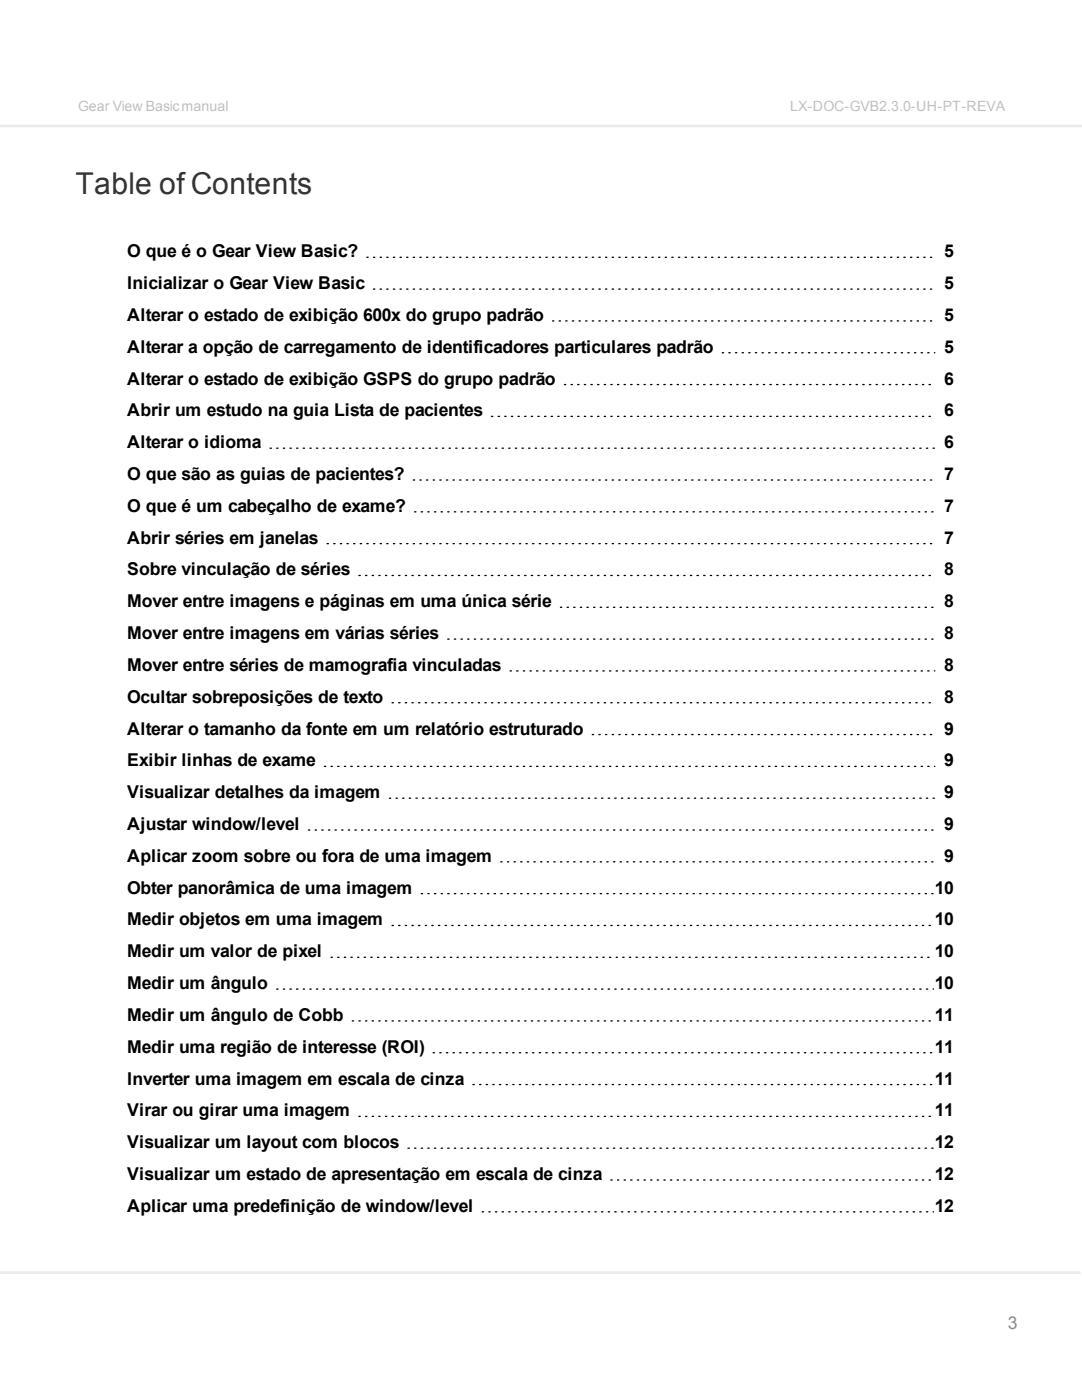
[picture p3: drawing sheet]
<svg xmlns="http://www.w3.org/2000/svg" width="216mm" height="279mm" viewBox="0 0 216 279" stroke-linecap="round" stroke-linejoin="round" font-family="sans-serif">
<defs><g id="words">
<text font-size="6" fill="#323232" x="15.1" y="38.8">Table of Contents</text>
<g font-size="3.5">
<text x="25.4" y="51.3">O que é o Gear View Basic?</text>
<text x="188.4" y="51.3">5</text>
<text x="25.4" y="57.7">Inicializar o Gear View Basic</text>
<text x="188.4" y="57.7">5</text>
<text x="25.4" y="64">Alterar o estado de exibição 600x do grupo padrão</text>
<text x="188.4" y="64">5</text>
<text x="25.4" y="70.4">Alterar a opção de carregamento de identificadores particulares padrão</text>
<text x="188.4" y="70.4">5</text>
<text x="25.4" y="76.7">Alterar o estado de exibição GSPS do grupo padrão</text>
<text x="188.4" y="76.7">6</text>
<text x="25.4" y="83.1">Abrir um estudo na guia Lista de pacientes</text>
<text x="188.4" y="83.1">6</text>
<text x="25.4" y="89.4">Alterar o idioma</text>
<text x="188.4" y="89.4">6</text>
<text x="25.4" y="95.8">O que são as guias de pacientes?</text>
<text x="188.4" y="95.8">7</text>
<text x="25.4" y="102.1">O que é um cabeçalho de exame?</text>
<text x="188.4" y="102.1">7</text>
<text x="25.4" y="108.5">Abrir séries em janelas</text>
<text x="188.4" y="108.5">7</text>
<text x="25.4" y="114.8">Sobre vinculação de séries</text>
<text x="188.4" y="114.8">8</text>
<text x="25.4" y="121.2">Mover entre imagens e páginas em uma única série</text>
<text x="188.4" y="121.2">8</text>
<text x="25.4" y="127.5">Mover entre imagens em várias séries</text>
<text x="188.4" y="127.5">8</text>
<text x="25.4" y="133.9">Mover entre séries de mamografia vinculadas</text>
<text x="188.4" y="133.9">8</text>
<text x="25.4" y="140.2">Ocultar sobreposições de texto</text>
<text x="188.4" y="140.2">8</text>
<text x="25.4" y="146.6">Alterar o tamanho da fonte em um relatório estruturado</text>
<text x="188.4" y="146.6">9</text>
<text x="25.4" y="152.9">Exibir linhas de exame</text>
<text x="188.4" y="152.9">9</text>
<text x="25.4" y="159.3">Visualizar detalhes da imagem</text>
<text x="188.4" y="159.3">9</text>
<text x="25.4" y="165.6">Ajustar window/level</text>
<text x="188.4" y="165.6">9</text>
<text x="25.4" y="172">Aplicar zoom sobre ou fora de uma imagem</text>
<text x="188.4" y="172">9</text>
<text x="25.4" y="178.3">Obter panorâmica de uma imagem</text>
<text x="186.5" y="178.3">10</text>
<text x="25.4" y="184.7">Medir objetos em uma imagem</text>
<text x="186.5" y="184.7">10</text>
<text x="25.4" y="191">Medir um valor de pixel</text>
<text x="186.5" y="191">10</text>
<text x="25.4" y="197.4">Medir um ângulo</text>
<text x="186.5" y="197.4">10</text>
<text x="25.4" y="203.7">Medir um ângulo de Cobb</text>
<text x="186.5" y="203.7">11</text>
<text x="25.4" y="210.1">Medir uma região de interesse (ROI)</text>
<text x="186.5" y="210.1">11</text>
<text x="25.4" y="216.4">Inverter uma imagem em escala de cinza</text>
<text x="186.5" y="216.4">11</text>
<text x="25.4" y="222.8">Virar ou girar uma imagem</text>
<text x="186.5" y="222.8">11</text>
<text x="25.4" y="229.1">Visualizar um layout com blocos</text>
<text x="186.5" y="229.1">12</text>
<text x="25.4" y="235.5">Visualizar um estado de apresentação em escala de cinza</text>
<text x="186.5" y="235.5">12</text>
<text x="25.4" y="241.8">Aplicar uma predefinição de window/level</text>
<text x="186.5" y="241.8">12</text>
</g>
<text font-size="3.5" fill="#8a8a8a" x="201.1" y="265.1">3</text>
<g font-size="2.8" fill="#c0c0c0">
<text x="15.6" y="22.1">Gear View Basicmanual</text>
<text x="157.7" y="22.1">LX-DOC-GVB2.3.0-UH-PT-REVA</text>
</g>
</g></defs>
<path d="M0 25.1h215.9M0 254h215.6" fill="none" stroke="#ebebeb" stroke-width=".53"/>
<g fill="none" stroke="#000" stroke-width=".26" stroke-dasharray=".3 1.1">
<path d="M73.2 51.3h113.3M74.5 57.7h112M110.2 64h76.3M112.6 76.7h73.9M144.1 70.4h42.4M53.9 89.4h132.6M82.5 95.8h104M98.1 83.1h88.4M65.3 108.5h121.2M71.6 114.8h114.9M82.7 102.1h103.8M89.3 127.5h97.2"/>
<path d="M101.8 133.9h84.7M111.8 121.2h74.7M64.7 152.9h121.8M77.7 159.3h108.8M78.2 140.2h108.3M118.2 146.6h68.3M61.6 165.6h124.9M84.1 178.3h102.2M99.9 172h86.6M55.2 197.4h131.1M66.1 191h120.2M78.2 184.7h108.1"/>
<path d="M70.3 203.7h116M86.4 210.1h99.9M94.4 216.4h91.9M71.6 222.8h114.7M81.4 229.1h104.9M121.9 235.5h64.4M96.2 241.8h90.1"/>
</g>
<use href="#words"/>
</svg>
